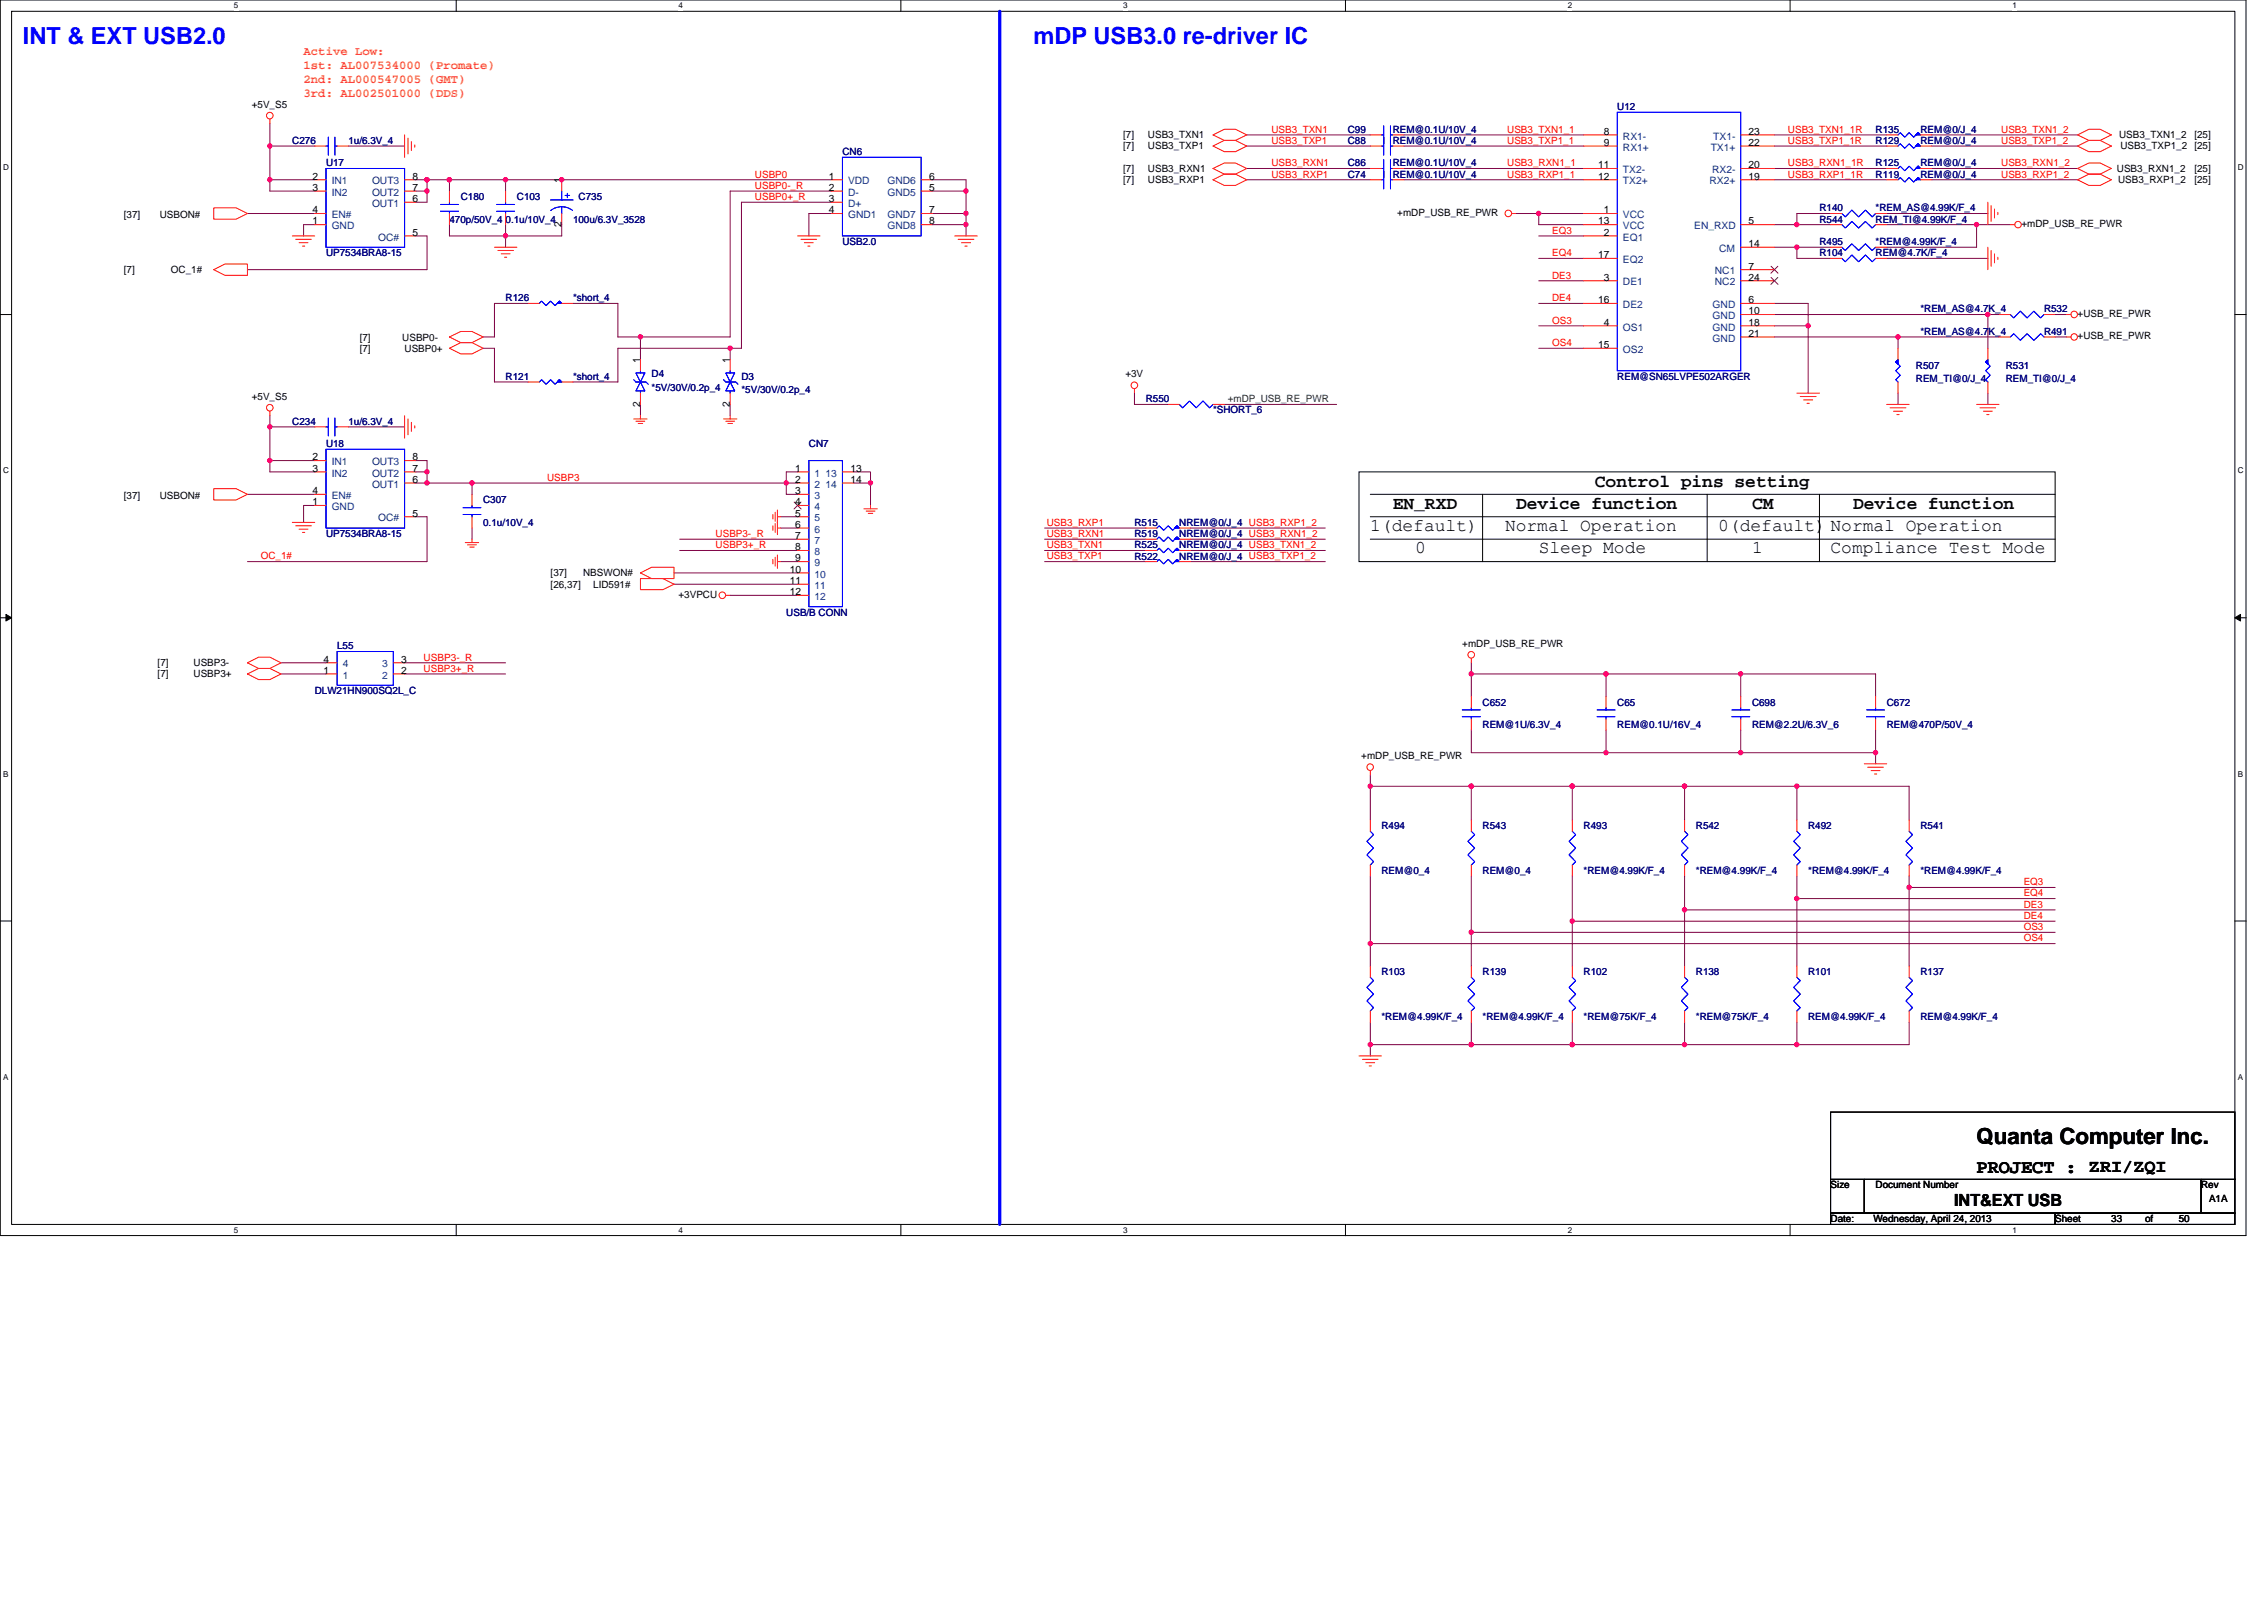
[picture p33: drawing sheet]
<svg xmlns="http://www.w3.org/2000/svg" width="297mm" height="210mm" viewBox="0 0 297 210" stroke-linecap="round" stroke-linejoin="round" font-family="sans-serif">
<defs><g id="words">
<g font-size="3.1" fill="#00f">
<text x="3" y="5.8">INT &amp; EXT USB2.0</text>
<text x="135.6" y="5.8">mDP USB3.0 re-driver IC</text>
</g>
<text font-size="2.9" x="259.3" y="150">Quanta Computer Inc.</text>
<text font-size="2.5" x="259.3" y="153.8">PROJECT : ZRI/ZQI</text>
<g font-size="2.3">
<text x="209.3" y="63.8">Control pins setting</text>
<text x="179.8" y="69.6">1(default)</text>
<text x="182.7" y="66.8">EN_RXD</text>
<text x="197.5" y="69.6">Normal Operation</text>
<text x="198.9" y="66.8">Device function</text>
<text x="225.4" y="69.6">0(default) Normal Operation</text>
<text x="229.9" y="66.8">CM</text>
<text x="243.1" y="66.8">Device function</text>
<text x="185.7" y="72.6">0</text>
<text x="201.9" y="72.6">Sleep Mode</text>
<text x="229.9" y="72.6">1</text>
<text x="240.2" y="72.6">Compliance Test Mode</text>
</g>
<text font-size="2.2" x="256.4" y="158.2">INT&amp;EXT USB</text>
<g font-size="1.6" fill="#ff8000">
<text x="39.8" y="7.2">Active Low:</text>
<text x="39.8" y="9.1">1st: AL007534000 (Promate)</text>
<text x="39.8" y="10.9">2nd: AL000547005 (GMT)</text>
<text x="39.8" y="12.7">3rd: AL002501000 (DDS)</text>
</g>
<g font-size="1.3">
<text x="33" y="14.2">+5V_S5</text>
<text x="210.4" y="17.7">8</text>
<text x="229.4" y="17.7">23</text>
<text x="41" y="23.6">2</text>
<text x="54.1" y="23.6">8</text>
<text x="108.8" y="23.6">1</text>
<text x="121.9" y="23.6">6</text>
<text x="147.4" y="18.1">[7]</text>
<text x="147.4" y="19.6">[7]</text>
<text x="147.4" y="22.6">[7]</text>
<text x="150.6" y="18.1">USB3_TXN1</text>
<text x="150.6" y="19.6">USB3_TXP1</text>
<text x="150.6" y="22.6">USB3_RXN1</text>
<text x="209.7" y="23.6">12</text>
<text x="209.7" y="22.1">11</text>
<text x="210.4" y="19.1">9</text>
<text x="229.4" y="23.6">19</text>
<text x="229.4" y="22.1">20</text>
<text x="229.4" y="19.1">22</text>
<text x="277.7" y="22.6">USB3_RXN1_2</text>
<text x="278" y="18.1">USB3_TXN1_2</text>
<text x="278.2" y="19.6">USB3_TXP1_2</text>
<text x="287.9" y="22.6">[25]</text>
<text x="287.9" y="18.1">[25]</text>
<text x="287.9" y="19.6">[25]</text>
<text x="16.3" y="28.6">[37]</text>
<text x="21" y="28.6">USBON#</text>
<text x="41" y="28">4</text>
<text x="41" y="29.4">1</text>
<text x="41" y="25">3</text>
<text x="54.1" y="26.5">6</text>
<text x="54.1" y="25">7</text>
<text x="73.7" y="29.8" transform="rotate(-90 73.7 29.8)">2</text>
<text x="73.7" y="24" transform="rotate(-90 73.7 24)">1</text>
<text x="108.8" y="28">4</text>
<text x="108.8" y="26.5">3</text>
<text x="108.8" y="25">2</text>
<text x="121.9" y="25">5</text>
<text x="121.9" y="28">7</text>
<text x="121.9" y="29.4">8</text>
<text x="147.4" y="24">[7]</text>
<text x="150.6" y="24">USB3_RXP1</text>
<text x="183.3" y="28.3">+mDP_USB_RE_PWR</text>
<text x="209.7" y="29.4">13</text>
<text x="210.4" y="28">1</text>
<text x="229.4" y="29.4">5</text>
<text x="265.2" y="29.8">+mDP_USB_RE_PWR</text>
<text x="277.9" y="24">USB3_RXP1_2</text>
<text x="287.9" y="24">[25]</text>
<text x="16.3" y="35.8">[7]</text>
<text x="22.4" y="35.8">OC_1#</text>
<text x="54.1" y="30.9">5</text>
<text x="209.7" y="33.9">17</text>
<text x="210.4" y="30.9">2</text>
<text x="229.4" y="32.4">14</text>
<text x="229.4" y="35.3">7</text>
<text x="209.7" y="39.8">16</text>
<text x="210.4" y="36.8">3</text>
<text x="229.4" y="39.8">6</text>
<text x="229.4" y="41.2">10</text>
<text x="229.4" y="36.8">24</text>
<text x="272.6" y="41.6">+USB_RE_PWR</text>
<text x="47.2" y="46.1">[7]</text>
<text x="47.2" y="44.7">[7]</text>
<text x="52.8" y="44.7">USBP0-</text>
<text x="53.1" y="46.1">USBP0+</text>
<text x="84" y="47.6" transform="rotate(-90 84 47.6)">1</text>
<text x="95.8" y="47.6" transform="rotate(-90 95.8 47.6)">1</text>
<text x="209.7" y="45.7">15</text>
<text x="210.4" y="42.7">4</text>
<text x="229.4" y="42.7">18</text>
<text x="229.4" y="44.2">21</text>
<text x="272.6" y="44.5">+USB_RE_PWR</text>
<text x="33" y="52.5">+5V_S5</text>
<text x="84" y="53.3" transform="rotate(-90 84 53.3)">2</text>
<text x="95.8" y="53.3" transform="rotate(-90 95.8 53.3)">2</text>
<text x="147.7" y="49.5">+3V</text>
<text x="16.3" y="65.4">[37]</text>
<text x="21" y="65.4">USBON#</text>
<text x="41" y="60.4">2</text>
<text x="41" y="64.8">4</text>
<text x="41" y="61.9">3</text>
<text x="54.1" y="63.3">6</text>
<text x="54.1" y="61.9">7</text>
<text x="54.1" y="60.4">8</text>
<text x="104.3" y="64.8">3</text>
<text x="104.3" y="63.3">2</text>
<text x="104.3" y="61.9">1</text>
<text x="111.6" y="61.9">13</text>
<text x="111.6" y="63.3">14</text>
<text x="41" y="66.3">1</text>
<text x="54.1" y="67.8">5</text>
<text x="104.3" y="69.2">6</text>
<text x="104.3" y="67.8">5</text>
<text x="104.3" y="66.3">4</text>
<text x="104.3" y="70.7">7</text>
<text x="72.2" y="77.1">[26,37]</text>
<text x="72.2" y="75.6">[37]</text>
<text x="76.5" y="75.6">NBSWON#</text>
<text x="77.8" y="77.1">LID591#</text>
<text x="103.6" y="75.1">10</text>
<text x="103.6" y="76.6">11</text>
<text x="104.3" y="72.2">8</text>
<text x="104.3" y="73.6">9</text>
<text x="89" y="78.4">+3VPCU</text>
<text x="103.6" y="78.1">12</text>
<text x="20.7" y="87.4">[7]</text>
<text x="20.7" y="88.9">[7]</text>
<text x="25.4" y="87.4">USBP3-</text>
<text x="25.4" y="88.9">USBP3+</text>
<text x="42.5" y="88.4">1</text>
<text x="42.5" y="86.9">4</text>
<text x="52.6" y="86.9">3</text>
<text x="52.6" y="88.4">2</text>
<text x="191.9" y="84.9">+mDP_USB_RE_PWR</text>
<text x="178.6" y="99.6">+mDP_USB_RE_PWR</text>
<text x="240.2" y="155.9">Size</text>
<text x="246.1" y="155.9">Document Number</text>
<text x="288.8" y="155.9">Rev</text>
<text x="240.2" y="160.3">Date:</text>
<text x="245.8" y="160.3">Wednesday, April 24, 2013</text>
<text x="269.6" y="160.3">Sheet</text>
<text x="277" y="160.3">33</text>
<text x="281.4" y="160.3">of</text>
<text x="285.9" y="160.3">50</text>
<text x="289.8" y="157.6">A1A</text>
</g>
<g font-size="1.3" fill="#f00">
<text x="166.8" y="17.4">USB3_TXN1</text>
<text x="197.8" y="17.4">USB3_TXN1_1</text>
<text x="234.6" y="17.4">USB3_TXN1_1R</text>
<text x="262.6" y="17.4">USB3_TXN1_2</text>
<text x="99.1" y="23.3">USBP0</text>
<text x="166.8" y="21.8">USB3_RXN1</text>
<text x="166.8" y="23.3">USB3_RXP1</text>
<text x="166.8" y="18.9">USB3_TXP1</text>
<text x="197.8" y="21.8">USB3_RXN1_1</text>
<text x="197.8" y="18.9">USB3_TXP1_1</text>
<text x="197.8" y="23.3">USB3_RXP1_1</text>
<text x="234.6" y="18.9">USB3_TXP1_1R</text>
<text x="234.6" y="21.8">USB3_RXN1_1R</text>
<text x="234.6" y="23.3">USB3_RXP1_1R</text>
<text x="262.6" y="18.9">USB3_TXP1_2</text>
<text x="262.6" y="21.8">USB3_RXN1_2</text>
<text x="262.6" y="23.3">USB3_RXP1_2</text>
<text x="99.1" y="26.2">USBP0+_R</text>
<text x="99.1" y="24.8">USBP0-_R</text>
<text x="203.6" y="30.6">EQ3</text>
<text x="203.6" y="33.6">EQ4</text>
<text x="203.6" y="36.5">DE3</text>
<text x="203.6" y="39.5">DE4</text>
<text x="203.6" y="42.4">OS3</text>
<text x="203.6" y="45.4">OS4</text>
<text x="71.8" y="63.1">USBP3</text>
<text x="93.9" y="71.9">USBP3+_R</text>
<text x="93.9" y="70.4">USBP3-_R</text>
<text x="137.3" y="70.4">USB3_RXN1</text>
<text x="137.3" y="71.9">USB3_TXN1</text>
<text x="137.3" y="69">USB3_RXP1</text>
<text x="34.2" y="73.4">OC_1#</text>
<text x="137.3" y="73.4">USB3_TXP1</text>
<text x="55.6" y="86.6">USBP3-_R</text>
<text x="55.6" y="88.1">USBP3+_R</text>
<text x="265.5" y="117.6">EQ4</text>
<text x="265.5" y="119">DE3</text>
<text x="265.5" y="116.1">EQ3</text>
<text x="265.5" y="122">OS3</text>
<text x="265.5" y="123.5">OS4</text>
<text x="265.5" y="120.5">DE4</text>
</g>
<g font-size="1.3" fill="#000080">
<text x="176.8" y="17.4">C99</text>
<text x="182.7" y="17.4">REM@0.1U/10V_4</text>
<text x="212.2" y="14.5">U12</text>
<text x="246.1" y="17.4">R135</text>
<text x="252" y="17.4">REM@0/J_4</text>
<text x="38.4" y="18.9">C276</text>
<text x="42.8" y="21.8">U17</text>
<text x="45.7" y="18.9">1u/6.3V_4</text>
<text x="110.5" y="20.3">CN6</text>
<text x="176.8" y="18.9">C88</text>
<text x="176.8" y="23.3">C74</text>
<text x="176.8" y="21.8">C86</text>
<text x="182.7" y="18.9">REM@0.1U/10V_4</text>
<text x="182.7" y="23.3">REM@0.1U/10V_4</text>
<text x="182.7" y="21.8">REM@0.1U/10V_4</text>
<text x="246.1" y="23.3">R119</text>
<text x="246.1" y="18.9">R129</text>
<text x="246.1" y="21.8">R125</text>
<text x="252" y="23.3">REM@0/J_4</text>
<text x="252" y="18.9">REM@0/J_4</text>
<text x="252" y="21.8">REM@0/J_4</text>
<text x="59" y="29.2">470p/50V_4</text>
<text x="60.4" y="26.2">C180</text>
<text x="66.3" y="29.2">0.1u/10V_4</text>
<text x="67.8" y="26.2">C103</text>
<text x="75.2" y="29.2">100u/6.3V_3528</text>
<text x="75.9" y="26.2">C735</text>
<text x="238.7" y="27.7">R140</text>
<text x="238.7" y="29.2">R544</text>
<text x="246.1" y="27.7">*REM_AS@4.99K/F_4</text>
<text x="246.1" y="29.2">REM_TI@4.99K/F_4</text>
<text x="42.8" y="33.6">UP7534BRA8-15</text>
<text x="110.5" y="32.1">USB2.0</text>
<text x="238.7" y="33.6">R104</text>
<text x="238.7" y="32.1">R495</text>
<text x="246.1" y="33.6">REM@4.7K/F_4</text>
<text x="246.1" y="32.1">*REM@4.99K/F_4</text>
<text x="66.3" y="39.5">R126</text>
<text x="75.2" y="39.5">*short_4</text>
<text x="252" y="41">*REM_AS@4.7K_4</text>
<text x="268.2" y="41">R532</text>
<text x="252" y="43.9">*REM_AS@4.7K_4</text>
<text x="268.2" y="43.9">R491</text>
<text x="66.3" y="49.8">R121</text>
<text x="75.2" y="49.8">*short_4</text>
<text x="85.5" y="49.5">D4</text>
<text x="85.5" y="51.3">*5V/30V/0.2p_4</text>
<text x="97.3" y="49.8">D3</text>
<text x="97.3" y="51.6">*5V/30V/0.2p_4</text>
<text x="150.3" y="52.7">R550</text>
<text x="212.2" y="49.8">REM@SN65LVPE502ARGER</text>
<text x="251.4" y="48.3">R507</text>
<text x="251.4" y="50.1">REM_TI@0/J_4</text>
<text x="263.2" y="48.3">R531</text>
<text x="263.2" y="50.1">REM_TI@0/J_4</text>
<text x="38.4" y="55.7">C234</text>
<text x="42.8" y="58.7">U18</text>
<text x="45.7" y="55.7">1u/6.3V_4</text>
<text x="106.1" y="58.7">CN7</text>
<text x="159.1" y="54.2">*SHORT_6</text>
<text x="42.8" y="70.4">UP7534BRA8-15</text>
<text x="63.4" y="66">C307</text>
<text x="63.4" y="69">0.1u/10V_4</text>
<text x="148.8" y="69">R515</text>
<text x="148.8" y="70.4">R519</text>
<text x="148.8" y="71.9">R525</text>
<text x="154.7" y="69">NREM@0/J_4 USB3_RXP1_2</text>
<text x="154.7" y="70.4">NREM@0/J_4 USB3_RXN1_2</text>
<text x="154.7" y="71.9">NREM@0/J_4 USB3_TXN1_2</text>
<text x="148.8" y="73.4">R522</text>
<text x="154.7" y="73.4">NREM@0/J_4 USB3_TXP1_2</text>
<text x="103.2" y="80.8">USB/B CONN</text>
<text x="44.2" y="85.2">L55</text>
<text x="41.3" y="91.1">DLW21HN900SQ2L_C</text>
<text x="194.5" y="92.5">C652</text>
<text x="194.5" y="95.5">REM@1U/6.3V_4</text>
<text x="212.2" y="92.5">C65</text>
<text x="212.2" y="95.5">REM@0.1U/16V_4</text>
<text x="229.9" y="92.5">C698</text>
<text x="229.9" y="95.5">REM@2.2U/6.3V_6</text>
<text x="247.5" y="92.5">C672</text>
<text x="247.5" y="95.5">REM@470P/50V_4</text>
<text x="181.2" y="108.7">R494</text>
<text x="194.5" y="108.7">R543</text>
<text x="207.8" y="108.7">R493</text>
<text x="222.5" y="108.7">R542</text>
<text x="237.2" y="108.7">R492</text>
<text x="252" y="108.7">R541</text>
<text x="181.2" y="114.6">REM@0_4</text>
<text x="194.5" y="114.6">REM@0_4</text>
<text x="207.8" y="114.6">*REM@4.99K/F_4</text>
<text x="222.5" y="114.6">*REM@4.99K/F_4</text>
<text x="237.2" y="114.6">*REM@4.99K/F_4</text>
<text x="252" y="114.6">*REM@4.99K/F_4</text>
<text x="181.2" y="127.9">R103</text>
<text x="194.5" y="127.9">R139</text>
<text x="207.8" y="127.9">R102</text>
<text x="222.5" y="127.9">R138</text>
<text x="237.2" y="127.9">R101</text>
<text x="252" y="127.9">R137</text>
<text x="181.2" y="133.8">*REM@4.99K/F_4</text>
<text x="194.5" y="133.8">*REM@4.99K/F_4</text>
<text x="207.8" y="133.8">*REM@75K/F_4</text>
<text x="222.5" y="133.8">*REM@75K/F_4</text>
<text x="237.2" y="133.8">REM@4.99K/F_4</text>
<text x="252" y="133.8">REM@4.99K/F_4</text>
</g>
<g font-size="1.3" fill="#004080">
<text x="212.9" y="18.3">RX1-</text>
<text x="212.9" y="19.8">RX1+</text>
<text x="212.9" y="22.7">TX2-</text>
<text x="224.4" y="19.8">TX1+</text>
<text x="224.6" y="22.7">RX2-</text>
<text x="224.8" y="18.3">TX1-</text>
<text x="43.5" y="24.2">IN1</text>
<text x="43.5" y="28.6">EN#</text>
<text x="43.5" y="25.7">IN2</text>
<text x="48.8" y="27.1">OUT1</text>
<text x="48.8" y="25.7">OUT2</text>
<text x="48.8" y="24.2">OUT3</text>
<text x="111.3" y="28.6">GND1</text>
<text x="111.3" y="27.1">D+</text>
<text x="111.3" y="25.7">D-</text>
<text x="111.3" y="24.2">VDD</text>
<text x="116.4" y="25.7">GND5</text>
<text x="116.4" y="24.2">GND6</text>
<text x="116.4" y="28.6">GND7</text>
<text x="212.9" y="24.2">TX2+</text>
<text x="212.9" y="28.6">VCC</text>
<text x="224.3" y="24.2">RX2+</text>
<text x="43.5" y="30.1">GND</text>
<text x="49.6" y="31.6">OC#</text>
<text x="116.4" y="30.1">GND8</text>
<text x="212.9" y="30.1">VCC</text>
<text x="212.9" y="31.6">EQ1</text>
<text x="212.9" y="34.5">EQ2</text>
<text x="222.3" y="30.1">EN_RXD</text>
<text x="225" y="36">NC1</text>
<text x="225.6" y="33">CM</text>
<text x="212.9" y="37.4">DE1</text>
<text x="212.9" y="40.4">DE2</text>
<text x="224.7" y="40.4">GND</text>
<text x="224.7" y="41.9">GND</text>
<text x="225" y="37.4">NC2</text>
<text x="212.9" y="43.3">OS1</text>
<text x="212.9" y="46.3">OS2</text>
<text x="224.7" y="43.3">GND</text>
<text x="224.7" y="44.8">GND</text>
<text x="43.5" y="61">IN1</text>
<text x="43.5" y="65.4">EN#</text>
<text x="43.5" y="62.5">IN2</text>
<text x="48.8" y="64">OUT1</text>
<text x="48.8" y="62.5">OUT2</text>
<text x="48.8" y="61">OUT3</text>
<text x="106.9" y="65.4">3</text>
<text x="106.9" y="64">2</text>
<text x="106.9" y="62.5">1</text>
<text x="108.3" y="62.5">13</text>
<text x="108.3" y="64">14</text>
<text x="43.5" y="66.9">GND</text>
<text x="49.6" y="68.4">OC#</text>
<text x="106.9" y="69.9">6</text>
<text x="106.9" y="68.4">5</text>
<text x="106.9" y="66.9">4</text>
<text x="106.9" y="71.3">7</text>
<text x="106.9" y="72.8">8</text>
<text x="106.9" y="74.3">9</text>
<text x="106.9" y="75.8">10</text>
<text x="106.9" y="77.2">11</text>
<text x="106.9" y="78.7">12</text>
<text x="45" y="89">1</text>
<text x="45" y="87.5">4</text>
<text x="50.1" y="87.5">3</text>
<text x="50.1" y="89">2</text>
</g>
<text font-size="1.3" fill="#008000" x="161.1" y="52.7">+mDP_USB_RE_PWR</text>
<g font-size="1.1">
<text x="30.7" y="1.1">5</text>
<text x="89" y="1.1">4</text>
<text x="147.4" y="1.1">3</text>
<text x="205.7" y="1.1">2</text>
<text x="264" y="1.1">1</text>
<text x=".4" y="22.3">D</text>
<text x="293.6" y="22.3">D</text>
<text x=".4" y="62.1">C</text>
<text x="293.6" y="62.1">C</text>
<text x=".4" y="101.9">B</text>
<text x="293.6" y="101.9">B</text>
<text x=".4" y="141.6">A</text>
<text x="293.6" y="141.6">A</text>
<text x="30.7" y="161.7">5</text>
<text x="89" y="161.7">4</text>
<text x="147.4" y="161.7">3</text>
<text x="205.7" y="161.7">2</text>
<text x="264" y="161.7">1</text>
</g>
</g></defs>
<path d="M0 0h294.7v162.1h-294.7zM1.5 1.5h291.7v159.1h-291.7z" fill="none" stroke="#000" stroke-width=".13"/>
<g fill="#fff">
<path d="M30.7 .1h.6v1.2h-.6z"/>
<path d="M30.7 160.7h.6v1.2h-.6z"/>
</g>
<path d="M59.9 0v1.5M59.9 160.6v1.5" fill="none" stroke="#000" stroke-width=".13"/>
<g fill="#fff">
<path d="M89 .1h.6v1.2h-.6z"/>
<path d="M89 160.7h.6v1.2h-.6z"/>
</g>
<path d="M118.2 0v1.5M118.2 160.6v1.5" fill="none" stroke="#000" stroke-width=".13"/>
<g fill="#fff">
<path d="M147.4 .1h.5v1.2h-.5z"/>
<path d="M147.4 160.7h.5v1.2h-.5z"/>
</g>
<path d="M176.5 0v1.5M176.5 160.6v1.5" fill="none" stroke="#000" stroke-width=".13"/>
<g fill="#fff">
<path d="M205.7 .1h.6v1.2h-.6z"/>
<path d="M205.7 160.7h.6v1.2h-.6z"/>
</g>
<path d="M234.9 0v1.5M234.9 160.6v1.5" fill="none" stroke="#000" stroke-width=".13"/>
<g fill="#fff">
<path d="M264 .1h.6v1.2h-.6z"/>
<path d="M264 160.7h.6v1.2h-.6z"/>
<path d="M.4 21.4h.8v1.1h-.8z"/>
<path d="M293.6 21.4h.7v1.1h-.7z"/>
<path d="M.4 61.1h.8v1.2h-.8z"/>
<path d="M293.6 61.1h.7v1.2h-.7z"/>
</g>
<path d="M0 41.3h1.5M293.2 41.3h1.5" fill="none" stroke="#000" stroke-width=".13"/>
<g fill="#fff">
<path d="M.4 100.9h.7v1.2h-.7z"/>
<path d="M293.6 100.9h.7v1.2h-.7z"/>
</g>
<path d="M0 81h1.5M293.2 81h1.5" fill="none" stroke="#000" stroke-width=".13"/>
<path d="M.8 80.6l.7 .4-.7 .4zM293.2 81l.8-.4v.8z" fill="#000" stroke="#000" stroke-width=".13"/>
<g fill="#fff">
<path d="M.4 140.7h.7v1.2h-.7z"/>
<path d="M293.6 140.7h.7v1.2h-.7z"/>
</g>
<g fill="none" stroke="#000" stroke-width=".13">
<path d="M178.3 61.9h91.3v11.8h-91.3zM179.8 64.8h89.8M179.8 67.8h89.8M179.8 70.7h89.8M194.5 64.8v8.9M224 64.8v8.9M238.7 64.8v8.9M0 120.8h1.5M293.2 120.8h1.5M240.2 154.7h4.4v4.4h-4.4zM240.2 159.1h29.4v1.5h-29.4zM240.2 145.9h53v8.8h-53z"/>
<path d="M244.6 154.7h44.2v4.4h-44.2zM269.6 159.1h23.6v1.5h-23.6zM288.8 154.7h4.4v4.4h-4.4z"/>
</g>
<g fill="none" stroke="#800040" stroke-width=".13">
<path d="M35.4 19.2h5.9M35.4 19.2v4.4M35.4 16.2v3M45.7 19.2h7.4M163.6 17.7h16.2M163.6 19.2h16.2M184.2 17.7h23.6M184.2 19.2h23.6M232.8 19.2h14.7M232.8 17.7h14.7M253.4 17.7h19.2M253.4 19.2h19.2"/>
<path d="M32.5 28h8.8M35.4 23.6v1.5h5.9M35.4 23.6h5.9M41.3 29.5h-1.5v1.4M54.6 25.1h1.4M54.6 30.9h1.4v4.5h-23.5M54.6 23.6h1.4M56 23.6h3M56 23.6v1.5M56 25.1v1.4h-1.4M59 29.5v1.4h7.3v1.5M59 23.6v1.5"/>
<path d="M59 23.6h7.3M66.3 29.5v1.4h7.4v-1.4M66.3 23.6v1.5M69.3 39.8h-4.4v4.4h-1.5M75.2 39.8h5.9v4.4h2.9v3M109.1 26.5h-11.8v19.2h-1.5M109.1 25.1h-13.3v19.1h-11.8M109.1 23.6h-42.8M109.1 28h-3v2.9M122.3 25.1h4.4M122.3 23.6h4.4v1.5M122.3 28h4.4"/>
<path d="M122.3 29.5h4.4M126.7 25.1v2.9M126.7 28v1.5M126.7 29.5v1.4M163.6 22.1h16.2M163.6 23.6h16.2M184.2 22.1h23.6M184.2 23.6h23.6M198.9 28h3M201.9 28v1.5h5.9M201.9 30.9h5.9M201.9 33.9h5.9"/>
<path d="M201.9 36.8h5.9M201.9 39.8h5.9M201.9 28h5.9M232.8 29.5h3M232.8 32.4h3M232.8 39.8h4.4v2.9M232.8 22.1h14.7M232.8 23.6h14.7M235.8 29.5h4.4M235.8 32.4v1.5h4.4M235.8 32.4h4.4M240.2 28h-4.4v1.5"/>
<path d="M247.5 29.5h11.8v2.9h-11.8M247.5 28h13.3M247.5 33.9h13.3M253.4 22.1h19.2M253.4 23.6h19.2M259.3 29.5h4.5M35.4 56v4.4h5.9M35.4 54.5v1.5h5.9M45.7 56h7.4M63.4 45.7h1.5v4.4h4.4M84 53v1.5M95.8 53v1.5"/>
<path d="M95.8 45.7h-14.7v4.4h-5.9M95.8 45.7v1.5M148.8 51.6v1.4h4.5M160.6 53h14.8M201.9 42.7h5.9M201.9 45.7h5.9M232.8 41.3h28M232.8 42.7h4.4M232.8 44.2h16.2M237.2 42.7v8.9M249 44.2h13.3M249 51.6v1.4"/>
<path d="M249 44.2v1.5M260.8 41.3v4.4M260.8 51.6v1.4M260.8 41.3h1.5M269.6 41.3h1.5M269.6 44.2h1.5M32.5 64.8h8.8M35.4 60.4v1.5h5.9M41.3 66.3h-1.5v2.2M54.6 61.9h1.4M54.6 67.8h1.4v5.9h-23.5M54.6 63.4h1.4"/>
<path d="M54.6 60.4h1.4v1.5M56 61.9v1.5M56 63.4h5.9M61.9 63.4h41.3M61.9 63.4v1.4M61.9 69.3v1.4M88.4 75.1h16.2M88.4 76.6h16.2M89.2 72.2h15.4M89.2 70.7h15.4M95.8 78.1h8.8M102.4 67.8h2.2"/>
<path d="M102.4 69.3h2.2M102.4 73.7h2.2M103.2 63.4v1.4h1.4M103.2 63.4h1.4M104.6 61.9h-1.4v1.5M112 61.9h2.2v1.5M112 63.4h2.2M114.2 63.4v2.9M137.1 70.7h13.2M137.1 72.2h13.2M137.1 73.7h13.2M137.1 69.3h13.2"/>
<path d="M156.2 70.7h17.7M156.2 72.2h17.7M156.2 73.7h17.7M156.2 69.3h17.7M36.9 86.9h5.9M36.9 88.4h5.9M53.1 86.9h13.2M53.1 88.4h13.2M193 86.9v1.5M193 95.8v2.9h17.7M193 88.4h17.7M193 88.4v3"/>
<path d="M210.7 88.4h17.7M210.7 88.4v3M210.7 95.8v2.9M210.7 98.7h17.7M228.4 88.4h17.7v3M228.4 95.8v2.9M228.4 88.4v3M228.4 98.7h17.7M246.1 98.7v1.5M246.1 95.8v2.9M179.8 103.1h13.2M179.8 103.1v4.4"/>
<path d="M179.8 101.7v1.4M179.8 114.9v8.9M193 103.1h13.3M193 103.1v4.4M193 114.9v7.4M206.3 103.1v4.4M206.3 114.9v5.9M206.3 103.1h14.7v4.4M221 119.3v7.4M221 114.9v4.4M221 103.1h14.8M221 119.3h48.6"/>
<path d="M235.8 117.9h33.8M235.8 117.9v8.8M235.8 114.9v3M235.8 103.1v4.4M235.8 103.1h14.7v4.4M250.5 116.4v10.3M250.5 114.9v1.5M250.5 116.4h19.1M179.8 137h13.2M179.8 134.1v2.9M179.8 123.8v2.9M179.8 137v1.5"/>
<path d="M179.8 123.8h89.8M193 122.3v4.4M193 137h13.3M193 122.3h76.6M193 134.1v2.9M206.3 134.1v2.9M206.3 120.8v5.9M206.3 137h14.7M206.3 120.8h63.3M221 134.1v2.9M221 137h14.8M235.8 134.1v2.9"/>
<path d="M250.5 134.1v2.9h-14.7"/>
</g>
<g fill="#f0f" stroke="#f0f" stroke-width=".13">
<circle cx="56" cy="23.6" r=".29"/>
<circle cx="35.4" cy="23.6" r=".29"/>
<circle cx="56" cy="25" r=".29"/>
<circle cx="66.3" cy="23.6" r=".29"/>
<circle cx="66.3" cy="30.9" r=".29"/>
<circle cx="59" cy="23.6" r=".29"/>
<circle cx="84" cy="44.2" r=".29"/>
<circle cx="73.7" cy="23.6" r=".29"/>
<circle cx="103.2" cy="63.3" r=".29"/>
<circle cx="61.9" cy="63.3" r=".29"/>
<circle cx="35.4" cy="60.4" r=".29"/>
<circle cx="35.4" cy="56" r=".29"/>
<circle cx="56" cy="63.3" r=".29"/>
<circle cx="56" cy="61.9" r=".29"/>
<circle cx="126.7" cy="25" r=".29"/>
<circle cx="126.7" cy="28" r=".29"/>
<circle cx="126.7" cy="29.5" r=".29"/>
<circle cx="95.8" cy="45.7" r=".29"/>
<circle cx="35.4" cy="19.1" r=".29"/>
<circle cx="114.2" cy="63.3" r=".29"/>
<circle cx="210.7" cy="88.4" r=".29"/>
<circle cx="193" cy="88.4" r=".29"/>
<circle cx="210.7" cy="98.7" r=".29"/>
<circle cx="228.4" cy="88.4" r=".29"/>
<circle cx="246.1" cy="98.7" r=".29"/>
<circle cx="228.4" cy="98.7" r=".29"/>
<circle cx="201.9" cy="28" r=".29"/>
<circle cx="259.3" cy="29.5" r=".29"/>
<circle cx="235.7" cy="29.5" r=".29"/>
<circle cx="237.2" cy="42.7" r=".29"/>
<circle cx="235.7" cy="32.4" r=".29"/>
<circle cx="206.3" cy="137" r=".29"/>
<circle cx="193" cy="137" r=".29"/>
<circle cx="179.8" cy="137" r=".29"/>
<circle cx="206.3" cy="103.1" r=".29"/>
<circle cx="193" cy="103.1" r=".29"/>
<circle cx="179.8" cy="103.1" r=".29"/>
<circle cx="193" cy="122.3" r=".29"/>
<circle cx="221" cy="119.3" r=".29"/>
<circle cx="179.8" cy="123.7" r=".29"/>
<circle cx="235.7" cy="117.8" r=".29"/>
<circle cx="235.7" cy="103.1" r=".29"/>
<circle cx="250.5" cy="116.4" r=".29"/>
<circle cx="235.7" cy="137" r=".29"/>
<circle cx="221" cy="103.1" r=".29"/>
<circle cx="221" cy="137" r=".29"/>
<circle cx="206.3" cy="120.8" r=".29"/>
<circle cx="249" cy="44.2" r=".29"/>
<circle cx="260.8" cy="41.2" r=".29"/>
</g>
<g fill="none" stroke="#f00" stroke-width=".13">
<path d="M35.4 15.6v.6M41.3 19.2h1.5M44.2 19.2h1.5M53.1 17.7v2.9M53.5 18.1v2.1M54 18.6v1.1M54.4 19v.3M159.1 17.7l1.5-.7h1.5l1.5 .7-1.5 .7h-1.5zM159.1 19.2l1.5-.8h1.5l1.5 .8-1.5 .7h-1.5zM179.8 19.2h1.4M179.8 17.7h1.4M182.7 19.2h1.5"/>
<path d="M182.7 17.7h1.5M207.8 19.2h4.4M207.8 17.7h4.4M228.4 19.2h4.4M228.4 17.7h4.4M247.5 19.2h1.5M247.5 17.7h1.5M252 19.2h1.4M252 17.7h1.4M272.6 17.7l1.5-.7h1.4l1.5 .7-1.5 .7h-1.4zM272.6 19.2l1.5-.8h1.4l1.5 .8-1.5 .7h-1.4zM28 35.4l1.5-.8h3v1.5h-3z"/>
<path d="M28 27.3h3l1.5 .7-1.5 .7h-3zM38.4 30.9h2.9M38.8 31.4h2M39.2 31.8h1.2M39.7 32.3h.3M41.3 23.6h1.5M41.3 28h1.5M41.3 29.5h1.5M41.3 25.1h1.5M53.1 23.6h1.5M53.1 30.9h1.5M53.1 26.5h1.5"/>
<path d="M53.1 25.1h1.5M59 25.1v1.4M59 28v1.5M64.9 32.4h2.9M65.3 32.9h2.1M65.8 33.3h1.1M66.2 33.7h.3M66.3 25.1v1.4M66.3 28v1.5M69.3 39.8h1.5M73.7 23.6v1.5M73.7 28v1.5"/>
<path d="M73.7 39.8h1.5M104.6 30.9h3M105.1 31.4h2M105.5 31.8h1.2M106 32.3h.3M109.1 23.6h1.4M109.1 28h1.4M109.1 26.5h1.4M109.1 25.1h1.4M120.9 23.6h1.4M120.9 28h1.4M120.9 29.5h1.4"/>
<path d="M120.9 25.1h1.4M125.3 30.9h2.9M125.7 31.4h2.1M126.2 31.8h1.1M126.6 32.3h.3M159.1 22.1l1.5-.7h1.5l1.5 .7-1.5 .7h-1.5zM159.1 23.6l1.5-.8h1.5l1.5 .8-1.5 .7h-1.5zM179.8 23.6h1.4M179.8 22.1h1.4M182.7 23.6h1.5M182.7 22.1h1.5M198.3 28h.6"/>
<path d="M207.8 23.6h4.4M207.8 30.9h4.4M207.8 28h4.4M207.8 29.5h4.4M207.8 22.1h4.4M207.8 39.8h4.4M207.8 36.8h4.4M207.8 33.9h4.4M228.4 23.6h4.4M228.4 29.5h4.4M228.4 22.1h4.4M228.4 39.8h4.4"/>
<path d="M228.4 35.4h4.4M228.4 36.8h4.4M228.4 32.4h4.4M240.2 28h1.5M240.2 29.5h1.5M240.2 33.9h1.5M240.2 32.4h1.5M246.1 28h1.4M246.1 29.5h1.4M246.1 33.9h1.4M246.1 32.4h1.4M247.5 23.6h1.5"/>
<path d="M247.5 22.1h1.5M252 23.6h1.4M252 22.1h1.4M260.8 26.5v3M260.8 32.4v3M261.2 27v2M261.2 32.9v2M261.7 27.4v1.2M261.7 33.3v1.2M262.1 27.9v.3M262.1 33.7v.3M263.8 29.5h.5"/>
<path d="M272.6 22.1l1.5-.7h1.4l1.5 .7-1.5 .7h-1.4zM272.6 23.6l1.5-.8h1.4l1.5 .8-1.5 .7h-1.4zM35.4 53.9v.6M41.3 56h1.5M44.2 56h1.5M53.1 54.5v3M53.5 54.9v2.1M54 55.4v1.2M54.4 55.8v.3M59 44.2l1.4-.7h1.5l1.5 .7-1.5 .7h-1.5zM59 45.7l1.4-.8h1.5l1.5 .8-1.5 .7h-1.5zM69.3 50.1h1.5"/>
<path d="M73.7 50.1h1.5M83.1 54.9h1.8M83.4 55.2h1.2M83.7 55.5h.6M84 54.5v.4M84 47.2v1.4M84 51.6v1.4M94.9 54.9h1.8M95.2 55.2h1.2M95.5 55.5h.6M95.8 54.5v.4M95.8 47.2v1.4"/>
<path d="M95.8 51.6v1.4M148.8 51v.6M153.3 53h1.4M159.1 53h1.5M207.8 42.7h4.4M207.8 45.7h4.4M228.4 44.2h4.4M228.4 41.3h4.4M228.4 42.7h4.4M235.8 51.6h2.9M236.2 52h2.1M236.6 52.5h1.2"/>
<path d="M237.1 52.9h.3M247.5 53h3M248 53.5h2.1M248.4 53.9h1.2M248.9 54.4h.3M249 45.7v1.5M249 50.1v1.5M259.3 53h3M259.8 53.5h2M260.2 53.9h1.2M260.7 54.4h.3M260.8 45.7v1.5"/>
<path d="M260.8 50.1v1.5M262.3 44.2h1.5M262.3 41.3h1.5M268.2 44.2h1.4M268.2 41.3h1.4M271.1 44.2h.6M271.1 41.3h.6M28 64.1h3l1.5 .7-1.5 .8h-3zM38.4 68.5h2.9M38.8 69h2M39.2 69.4h1.2M39.7 69.8h.3"/>
<path d="M41.3 66.3h1.5M41.3 64.8h1.5M41.3 61.9h1.5M41.3 60.4h1.5M53.1 67.8h1.5M53.1 63.4h1.5M53.1 61.9h1.5M53.1 60.4h1.5M61 71.2h1.8M61.3 71.5h1.2M61.6 71.8h.6M61.9 70.7v.5"/>
<path d="M61.9 64.8v1.5M61.9 67.8v1.5M84 75.1l1.5-.7h2.9v1.5h-2.9zM84 75.9h3l1.4 .7-1.4 .7h-3zM95.2 78.1h.6M101.4 69v.6M101.4 73.4v.6M101.4 67.5v.6M101.7 68.7v1.1M101.7 73.1v1.2M101.7 67.2v1.2M102 68.4v1.7"/>
<path d="M102 72.8v1.7M102 66.9v1.8M102 69.3h.4M102 73.7h.4M102 67.8h.4M104.6 69.3h1.5M104.6 67.8h1.5M104.6 66.3h1.5M104.6 64.8h1.5M104.6 63.4h1.5M104.6 61.9h1.5M104.6 70.7h1.5"/>
<path d="M104.6 72.2h1.5M104.6 73.7h1.5M104.6 75.1h1.5M104.6 76.6h1.5M104.6 78.1h1.5M110.5 63.4h1.5M110.5 61.9h1.5M113.3 66.7h1.8M113.6 67h1.2M113.9 67.3h.6M114.2 66.3v.4M150.3 69.3h1.5"/>
<path d="M150.3 70.7h1.5M150.3 72.2h1.5M150.3 73.7h1.5M154.7 69.3h1.5M154.7 70.7h1.5M154.7 72.2h1.5M154.7 73.7h1.5M32.5 86.9l1.4-.7h1.5l1.5 .7-1.5 .8h-1.5zM32.5 88.4l1.4-.7h1.5l1.5 .7-1.5 .7h-1.5zM42.8 88.4h1.4M42.8 86.9h1.4M51.6 88.4h1.5"/>
<path d="M51.6 86.9h1.5M193 91.4v1.4M193 94.3v1.5M193 86.3v.6M210.7 91.4v1.4M210.7 94.3v1.5M228.4 91.4v1.4M228.4 94.3v1.5M246.1 91.4v1.4M246.1 94.3v1.5M179.8 107.5v1.5M179.8 113.5v1.4"/>
<path d="M179.8 101.1v.6M193 107.5v1.5M193 113.5v1.4M206.3 107.5v1.5M206.3 113.5v1.4M221 107.5v1.5M221 113.5v1.4M235.8 107.5v1.5M235.8 113.5v1.4M244.6 100.2h2.9M245 100.6h2.1M245.5 101.1h1.2"/>
<path d="M245.9 101.5h.3M250.5 107.5v1.5M250.5 113.5v1.4M178.3 138.5h2.9M178.7 138.9h2.1M179.2 139.4h1.2M179.6 139.8h.3M179.8 126.7v1.5M179.8 132.6v1.5M193 126.7v1.5M193 132.6v1.5M206.3 126.7v1.5"/>
<path d="M206.3 132.6v1.5M221 126.7v1.5M221 132.6v1.5M235.8 126.7v1.5M235.8 132.6v1.5M250.5 126.7v1.5M250.5 132.6v1.5"/>
<circle cx="35.4" cy="15.2" r=".43"/>
<circle cx="197.9" cy="28" r=".43"/>
<circle cx="264.8" cy="29.5" r=".43"/>
<circle cx="35.4" cy="53.5" r=".43"/>
<circle cx="148.8" cy="50.5" r=".43"/>
<circle cx="272.1" cy="41.2" r=".43"/>
<circle cx="272.1" cy="44.2" r=".43"/>
<circle cx="94.8" cy="78.1" r=".43"/>
<circle cx="193" cy="85.9" r=".43"/>
<circle cx="179.8" cy="100.6" r=".43"/>
</g>
<path d="M131.2 1.5v159.1" fill="none" stroke="#00f" stroke-width=".42"/>
<g fill="none" stroke="#00f" stroke-width=".13">
<path d="M42.8 19.2h.3M43.1 18v2.3M43.9 18v2.3M43.9 19.2h.3M181.2 19.2h.3M181.2 17.7h.3M181.5 18v2.3M181.5 16.5v2.4M182.4 19.2h.3M182.4 17.7h.3M182.4 18v2.3M182.4 16.5v2.4"/>
<path d="M212.2 14.7h16.2v33.9h-16.2zM249 17.7l.3-.3 .6 .6 .6-.6 .6 .6 .6-.6 .3 .3M249 19.2l.3-.3 .6 .6 .6-.6 .6 .6 .6-.6 .3 .3M42.8 22.1h10.3v10.3h-10.3zM57.8 26.8h2.4M57.8 27.7h2.4M59 27.7v.3M59 26.5v.3M65.2 26.8h2.3M65.2 27.7h2.3M66.3 27.7v.3M66.3 26.5v.3"/>
<path d="M70.8 39.8l.3-.3 .5 .6 .6-.6 .6 .6 .6-.6 .3 .3M72.2 26.2h1.5M72.3 27.6a2.3 2.3 0 0 1 1.4-.5 2.3 2.3 0 0 1 1.4 .5M73.7 27.1v.9M73.7 26.2h1.5M73.7 25.1v1.1M74.1 25.6h.6M74.4 25.4v.5M110.5 20.6h10.4v10.3h-10.4zM181.2 23.6h.3M181.2 22.1h.3M181.5 22.4v2.4"/>
<path d="M181.5 20.9v2.4M182.4 23.6h.3M182.4 22.1h.3M182.4 22.4v2.4M182.4 20.9v2.4M241.7 28l.4 .4 .9-.8 .9 .8 .8-.8 .9 .8 .5-.4M241.7 29.5l.4 .4 .9-.9 .9 .9 .8-.9 .9 .9 .5-.4M241.7 33.9l.4 .4 .9-.9 .9 .9 .8-.9 .9 .9 .5-.4M241.7 32.4l.4 .5 .9-.9 .9 .9 .8-.9 .9 .9 .5-.5M249 23.6l.3-.3 .6 .6 .6-.6 .6 .6 .6-.6 .3 .3M249 22.1l.3-.3 .6 .6 .6-.6 .6 .6 .6-.6 .3 .3M42.8 58.9h10.3v10.4h-10.3z"/>
<path d="M42.8 56h.3M43.1 54.8v2.4M43.9 54.8v2.4M43.9 56h.3M70.8 50.1l.3-.3 .5 .6 .6-.6 .6 .6 .6-.6 .3 .3M83.1 49.8l.3 .3h1.3l.3 .3M83.4 48.9h1.2l-.6 1.2zM84 51.3v.3M84 48.6v.3M84 50.1l.6 1.2h-1.2zM94.9 49.8l.3 .3h1.3l.3 .3M95.2 48.9h1.2l-.6 1.2z"/>
<path d="M95.8 50.1l.6 1.2h-1.2zM95.8 51.3v.3M95.8 48.6v.3M154.7 53l.5 .5 .9-.9 .8 .9 .9-.9 .9 .9 .4-.5M249 47.2l-.3 .3 .6 .5-.6 .6 .6 .6-.6 .6 .3 .3M260.8 47.2l-.3 .3 .6 .5-.6 .6 .6 .6-.6 .6 .3 .3M263.8 41.3l.4 .4 .9-.9 .9 .9 .8-.9 .9 .9 .5-.4M263.8 44.2l.4-.4 .9 .8 .9-.8 .8 .8 .9-.8 .5 .4M60.7 66.6h2.4M60.7 67.5h2.4M61.9 67.5v.3M61.9 66.3v.3"/>
<path d="M106.1 60.4h4.4v19.2h-4.4zM151.8 69.3l.3-.3 .6 .6 .6-.6 .6 .6 .5-.6 .3 .3M151.8 70.7l.3-.3 .6 .6 .6-.6 .6 .6 .5-.6 .3 .3M151.8 72.2l.3-.3 .6 .6 .6-.6 .6 .6 .5-.6 .3 .3M151.8 73.7l.3-.3 .6 .6 .6-.6 .6 .6 .5-.6 .3 .3M44.2 85.4h7.4v4.5h-7.4zM191.9 94h2.3M191.9 93.1h2.3M193 92.8v.3M193 94v.3M209.5 94h2.4M209.5 93.1h2.4"/>
<path d="M210.7 94v.3M210.7 92.8v.3M227.2 93.1h2.4M227.2 94h2.4M228.4 92.8v.3M228.4 94v.3M244.9 94h2.3M244.9 93.1h2.3M246.1 94v.3M246.1 92.8v.3M179.8 109l.4 .5-.9 .8 .9 .9-.9 .9 .9 .9-.4 .5M193 109l.5 .5-.9 .8 .9 .9-.9 .9 .9 .9-.5 .5"/>
<path d="M206.3 109l.4 .5-.8 .8 .8 .9-.8 .9 .8 .9-.4 .5M221 109l.5 .5-.9 .8 .9 .9-.9 .9 .9 .9-.5 .5M235.8 109l.4 .5-.9 .8 .9 .9-.9 .9 .9 .9-.4 .5M250.5 109l.4 .5-.8 .8 .8 .9-.8 .9 .8 .9-.4 .5M179.8 128.2l.4 .4-.9 .9 .9 .9-.9 .9 .9 .9-.4 .4M193 128.2l.5 .4-.9 .9 .9 .9-.9 .9 .9 .9-.5 .4M206.3 128.2l.4 .4-.8 .9 .8 .9-.8 .9 .8 .9-.4 .4M221 128.2l.5 .4-.9 .9 .9 .9-.9 .9 .9 .9-.5 .4M235.8 128.2l.4 .4-.9 .9 .9 .9-.9 .9 .9 .9-.4 .4M250.5 128.2l.4 .4-.8 .9 .8 .9-.8 .9 .8 .9-.4 .4"/>
</g>
<g fill="#00f" stroke="#00f" stroke-width=".13">
<path d="M251.4 23.6l.3-.3 .3 .3h-.6l.3-.3z" fill-rule="evenodd"/>
<path d="M251.4 23.6l.3-.3 .3 .3h-.6l.3-.3z" fill-rule="evenodd"/>
<path d="M154.4 69l.3 .3h-.5z" fill-rule="evenodd"/>
<path d="M154.4 69l.3 .3h-.5z" fill-rule="evenodd"/>
<path d="M154.4 70.4l.3 .3h-.5z" fill-rule="evenodd"/>
<path d="M154.4 70.4l.3 .3h-.5z" fill-rule="evenodd"/>
<path d="M73.4 39.5l.3 .3h-.6z" fill-rule="evenodd"/>
<path d="M73.4 39.5l.3 .3h-.6z" fill-rule="evenodd"/>
<path d="M251.4 17.7l.3-.3 .3 .3h-.6l.3-.3z" fill-rule="evenodd"/>
<path d="M251.4 17.7l.3-.3 .3 .3h-.6l.3-.3z" fill-rule="evenodd"/>
<path d="M154.4 71.9l.3 .3h-.5z" fill-rule="evenodd"/>
<path d="M154.4 71.9l.3 .3h-.5z" fill-rule="evenodd"/>
<path d="M251.4 19.2l.3-.3 .3 .3h-.6l.3-.3z" fill-rule="evenodd"/>
<path d="M251.4 19.2l.3-.3 .3 .3h-.6l.3-.3z" fill-rule="evenodd"/>
<path d="M249 47.2v.5l-.3-.2 .3 .2-.3-.2z" fill-rule="evenodd"/>
<path d="M249 47.2v.5l-.3-.2 .3 .2-.3-.2z" fill-rule="evenodd"/>
<path d="M73.4 49.8l.3 .3h-.6z" fill-rule="evenodd"/>
<path d="M73.4 49.8l.3 .3h-.6z" fill-rule="evenodd"/>
<path d="M154.4 73.4l.3 .3h-.5z" fill-rule="evenodd"/>
<path d="M154.4 73.4l.3 .3h-.5z" fill-rule="evenodd"/>
<path d="M251.4 22.1l.3-.3 .3 .3h-.6l.3-.3z" fill-rule="evenodd"/>
<path d="M251.4 22.1l.3-.3 .3 .3h-.6l.3-.3z" fill-rule="evenodd"/>
<path d="M260.8 47.2v.5l-.3-.2 .3 .2-.3-.2z" fill-rule="evenodd"/>
<path d="M260.8 47.2v.5l-.3-.2 .3 .2-.3-.2z" fill-rule="evenodd"/>
</g>
<path d="M232.4 34.9l.9 .9M232.4 36.4l.9 .9M233.3 34.9l-1 .9M233.3 36.4l-1 .9M104.2 65.8l.9 1M105.1 65.8l-.9 1" fill="none" stroke="#804000" stroke-width=".13"/>
<use href="#words"/>
</svg>
